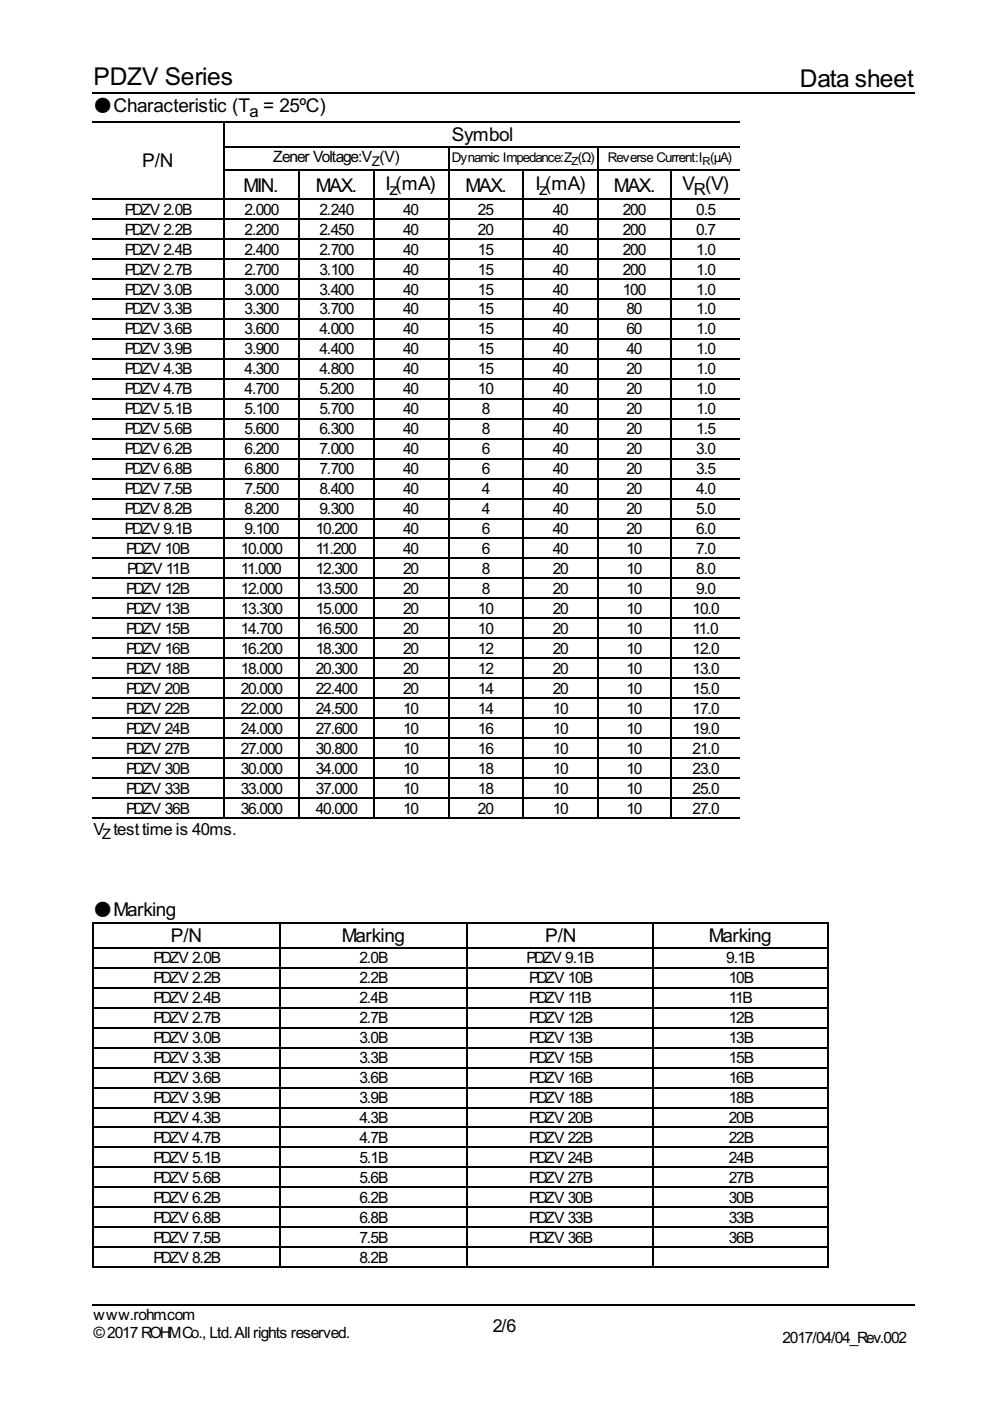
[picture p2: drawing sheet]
<svg xmlns="http://www.w3.org/2000/svg" width="210mm" height="297mm" viewBox="0 0 210 297" stroke-linecap="round" stroke-linejoin="round" font-family="sans-serif">
<defs><g id="words">
<g font-size="5.8">
<text x="19.8" y="18">PDZV Series</text>
<text x="169.6" y="18.5">Data sheet</text>
</g>
<g font-size="4.5">
<text x="95.8" y="29.9">Symbol</text>
<text x="30.2" y="35.5">P/N</text>
<text x="51.6" y="40.7">MIN.</text>
<text x="66.9" y="40.7">MAX.</text>
<text x="81.8" y="40.2">I</text>
<text x="98.7" y="40.7">MAX.</text>
<text x="113.5" y="40.2">I</text>
<text x="130.2" y="40.7">MAX.</text>
<text x="144.7" y="40.2">V</text>
<text x="36.2" y="199.8">P/N</text>
<text x="72.5" y="199.8">Marking</text>
<text x="115.6" y="199.8">P/N</text>
<text x="150.3" y="199.8">Marking</text>
</g>
<text font-size="4.2" x="104.5" y="282.3">2/6</text>
<g font-size="4">
<text x="19.8" y="23.8">●Characteristic (T</text>
<text x="52.9" y="24.9">a = 25ºC)</text>
<text x="82.5" y="41.3">z(mA)</text>
<text x="114.3" y="41.3">z(mA)</text>
<text x="147.1" y="41.3">R(V)</text>
<text x="19.8" y="177">V testtime is 40ms.</text>
<text x="19.8" y="194.2">●Marking</text>
</g>
<g font-size="3.7">
<text x="57.9" y="34.4">Zener Voltage:V (V)</text>
<text x="26.5" y="45.5">PDZV 2.0B</text>
<text x="51.9" y="45.5">2.000</text>
<text x="67.7" y="45.5">2.240</text>
<text x="85.5" y="45.5">40</text>
<text x="101.3" y="45.5">25</text>
<text x="117.2" y="45.5">40</text>
<text x="132" y="45.5">200</text>
<text x="147.6" y="45.5">0.5</text>
<text x="26.5" y="49.7">PDZV 2.2B</text>
<text x="26.5" y="54">PDZV 2.4B</text>
<text x="51.9" y="49.7">2.200</text>
<text x="51.9" y="54">2.400</text>
<text x="67.7" y="49.7">2.450</text>
<text x="67.7" y="54">2.700</text>
<text x="85.5" y="49.7">40</text>
<text x="85.5" y="54">40</text>
<text x="101.3" y="49.7">20</text>
<text x="101.3" y="54">15</text>
<text x="117.2" y="49.7">40</text>
<text x="117.2" y="54">40</text>
<text x="132" y="49.7">200</text>
<text x="132" y="54">200</text>
<text x="147.6" y="49.7">0.7</text>
<text x="147.6" y="54">1.0</text>
<text x="26.5" y="58.2">PDZV 2.7B</text>
<text x="51.9" y="58.2">2.700</text>
<text x="67.7" y="58.2">3.100</text>
<text x="85.5" y="58.2">40</text>
<text x="101.3" y="58.2">15</text>
<text x="117.2" y="58.2">40</text>
<text x="132" y="58.2">200</text>
<text x="147.6" y="58.2">1.0</text>
<text x="26.5" y="62.4">PDZV 3.0B</text>
<text x="51.9" y="62.4">3.000</text>
<text x="67.7" y="62.4">3.400</text>
<text x="85.5" y="62.4">40</text>
<text x="101.3" y="62.4">15</text>
<text x="117.2" y="62.4">40</text>
<text x="132" y="62.4">100</text>
<text x="147.6" y="62.4">1.0</text>
<text x="26.5" y="66.7">PDZV 3.3B</text>
<text x="26.5" y="70.9">PDZV 3.6B</text>
<text x="51.9" y="66.7">3.300</text>
<text x="51.9" y="70.9">3.600</text>
<text x="67.7" y="66.7">3.700</text>
<text x="67.7" y="70.9">4.000</text>
<text x="85.5" y="66.7">40</text>
<text x="85.5" y="70.9">40</text>
<text x="101.3" y="66.7">15</text>
<text x="101.3" y="70.9">15</text>
<text x="117.2" y="66.7">40</text>
<text x="117.2" y="70.9">40</text>
<text x="132.8" y="66.7">80</text>
<text x="132.8" y="70.9">60</text>
<text x="147.6" y="66.7">1.0</text>
<text x="147.6" y="70.9">1.0</text>
<text x="26.5" y="75.1">PDZV 3.9B</text>
<text x="51.9" y="75.1">3.900</text>
<text x="67.7" y="75.1">4.400</text>
<text x="85.5" y="75.1">40</text>
<text x="101.3" y="75.1">15</text>
<text x="117.2" y="75.1">40</text>
<text x="132.8" y="75.1">40</text>
<text x="147.6" y="75.1">1.0</text>
<text x="26.5" y="79.4">PDZV 4.3B</text>
<text x="26.5" y="83.6">PDZV 4.7B</text>
<text x="51.9" y="79.4">4.300</text>
<text x="51.9" y="83.6">4.700</text>
<text x="67.7" y="79.4">4.800</text>
<text x="67.7" y="83.6">5.200</text>
<text x="85.5" y="79.4">40</text>
<text x="85.5" y="83.6">40</text>
<text x="101.3" y="79.4">15</text>
<text x="101.3" y="83.6">10</text>
<text x="117.2" y="79.4">40</text>
<text x="117.2" y="83.6">40</text>
<text x="132.8" y="79.4">20</text>
<text x="132.8" y="83.6">20</text>
<text x="147.6" y="79.4">1.0</text>
<text x="147.6" y="83.6">1.0</text>
<text x="26.5" y="87.8">PDZV 5.1B</text>
<text x="51.9" y="87.8">5.100</text>
<text x="67.7" y="87.8">5.700</text>
<text x="85.5" y="87.8">40</text>
<text x="102.1" y="87.8">8</text>
<text x="117.2" y="87.8">40</text>
<text x="132.8" y="87.8">20</text>
<text x="147.6" y="87.8">1.0</text>
<text x="26.5" y="92.1">PDZV 5.6B</text>
<text x="51.9" y="92.1">5.600</text>
<text x="67.7" y="92.1">6.300</text>
<text x="85.5" y="92.1">40</text>
<text x="102.1" y="92.1">8</text>
<text x="117.2" y="92.1">40</text>
<text x="132.8" y="92.1">20</text>
<text x="147.6" y="92.1">1.5</text>
<text x="26.5" y="96.3">PDZV 6.2B</text>
<text x="26.5" y="100.5">PDZV 6.8B</text>
<text x="51.9" y="96.3">6.200</text>
<text x="51.9" y="100.5">6.800</text>
<text x="67.7" y="96.3">7.000</text>
<text x="67.7" y="100.5">7.700</text>
<text x="85.5" y="96.3">40</text>
<text x="85.5" y="100.5">40</text>
<text x="102.1" y="96.3">6</text>
<text x="102.1" y="100.5">6</text>
<text x="117.2" y="96.3">40</text>
<text x="117.2" y="100.5">40</text>
<text x="132.8" y="96.3">20</text>
<text x="132.8" y="100.5">20</text>
<text x="147.6" y="96.3">3.0</text>
<text x="147.6" y="100.5">3.5</text>
<text x="26.5" y="104.8">PDZV 7.5B</text>
<text x="51.9" y="104.8">7.500</text>
<text x="67.7" y="104.8">8.400</text>
<text x="85.5" y="104.8">40</text>
<text x="102.1" y="104.8">4</text>
<text x="117.2" y="104.8">40</text>
<text x="132.8" y="104.8">20</text>
<text x="147.6" y="104.8">4.0</text>
<text x="26.5" y="109">PDZV 8.2B</text>
<text x="26.5" y="113.2">PDZV 9.1B</text>
<text x="51.9" y="109">8.200</text>
<text x="51.9" y="113.2">9.100</text>
<text x="66.9" y="113.2">10.200</text>
<text x="67.7" y="109">9.300</text>
<text x="85.5" y="109">40</text>
<text x="85.5" y="113.2">40</text>
<text x="102.1" y="109">4</text>
<text x="102.1" y="113.2">6</text>
<text x="117.2" y="109">40</text>
<text x="117.2" y="113.2">40</text>
<text x="132.8" y="109">20</text>
<text x="132.8" y="113.2">20</text>
<text x="147.6" y="109">5.0</text>
<text x="147.6" y="113.2">6.0</text>
<text x="26.7" y="117.5">PDZV 10B</text>
<text x="51.1" y="117.5">10.000</text>
<text x="66.9" y="117.5">11.200</text>
<text x="85.5" y="117.5">40</text>
<text x="102.1" y="117.5">6</text>
<text x="117.2" y="117.5">40</text>
<text x="132.8" y="117.5">10</text>
<text x="147.6" y="117.5">7.0</text>
<text x="26.7" y="125.9">PDZV 12B</text>
<text x="27" y="121.7">PDZV 11B</text>
<text x="51.1" y="121.7">11.000</text>
<text x="51.1" y="125.9">12.000</text>
<text x="66.9" y="121.7">12.300</text>
<text x="66.9" y="125.9">13.500</text>
<text x="85.5" y="121.7">20</text>
<text x="85.5" y="125.9">20</text>
<text x="102.1" y="121.7">8</text>
<text x="102.1" y="125.9">8</text>
<text x="117.2" y="121.7">20</text>
<text x="117.2" y="125.9">20</text>
<text x="132.8" y="121.7">10</text>
<text x="132.8" y="125.9">10</text>
<text x="147.6" y="121.7">8.0</text>
<text x="147.6" y="125.9">9.0</text>
<text x="26.7" y="130.2">PDZV 13B</text>
<text x="51.1" y="130.2">13.300</text>
<text x="66.9" y="130.2">15.000</text>
<text x="85.5" y="130.2">20</text>
<text x="101.3" y="130.2">10</text>
<text x="117.2" y="130.2">20</text>
<text x="132.8" y="130.2">10</text>
<text x="146.8" y="130.2">10.0</text>
<text x="26.7" y="134.4">PDZV 15B</text>
<text x="51.1" y="134.4">14.700</text>
<text x="66.9" y="134.4">16.500</text>
<text x="85.5" y="134.4">20</text>
<text x="101.3" y="134.4">10</text>
<text x="117.2" y="134.4">20</text>
<text x="132.8" y="134.4">10</text>
<text x="146.8" y="134.4">11.0</text>
<text x="26.7" y="138.6">PDZV 16B</text>
<text x="26.7" y="142.9">PDZV 18B</text>
<text x="51.1" y="138.6">16.200</text>
<text x="51.1" y="142.9">18.000</text>
<text x="66.9" y="138.6">18.300</text>
<text x="66.9" y="142.9">20.300</text>
<text x="85.5" y="138.6">20</text>
<text x="85.5" y="142.9">20</text>
<text x="101.3" y="138.6">12</text>
<text x="101.3" y="142.9">12</text>
<text x="117.2" y="138.6">20</text>
<text x="117.2" y="142.9">20</text>
<text x="132.8" y="138.6">10</text>
<text x="132.8" y="142.9">10</text>
<text x="146.8" y="138.6">12.0</text>
<text x="146.8" y="142.9">13.0</text>
<text x="26.7" y="147.1">PDZV 20B</text>
<text x="51.1" y="147.1">20.000</text>
<text x="66.9" y="147.1">22.400</text>
<text x="85.5" y="147.1">20</text>
<text x="101.3" y="147.1">14</text>
<text x="117.2" y="147.1">20</text>
<text x="132.8" y="147.1">10</text>
<text x="146.8" y="147.1">15.0</text>
<text x="26.7" y="151.3">PDZV 22B</text>
<text x="26.7" y="155.6">PDZV 24B</text>
<text x="51.1" y="151.3">22.000</text>
<text x="51.1" y="155.6">24.000</text>
<text x="66.9" y="151.3">24.500</text>
<text x="66.9" y="155.6">27.600</text>
<text x="85.5" y="151.3">10</text>
<text x="85.5" y="155.6">10</text>
<text x="101.3" y="151.3">14</text>
<text x="101.3" y="155.6">16</text>
<text x="117.2" y="151.3">10</text>
<text x="117.2" y="155.6">10</text>
<text x="132.8" y="151.3">10</text>
<text x="132.8" y="155.6">10</text>
<text x="146.8" y="151.3">17.0</text>
<text x="146.8" y="155.6">19.0</text>
<text x="26.7" y="159.8">PDZV 27B</text>
<text x="51.1" y="159.8">27.000</text>
<text x="66.9" y="159.8">30.800</text>
<text x="85.5" y="159.8">10</text>
<text x="101.3" y="159.8">16</text>
<text x="117.2" y="159.8">10</text>
<text x="132.8" y="159.8">10</text>
<text x="146.8" y="159.8">21.0</text>
<text x="26.7" y="164">PDZV 30B</text>
<text x="51.1" y="164">30.000</text>
<text x="66.9" y="164">34.000</text>
<text x="85.5" y="164">10</text>
<text x="101.3" y="164">18</text>
<text x="117.2" y="164">10</text>
<text x="132.8" y="164">10</text>
<text x="146.8" y="164">23.0</text>
<text x="26.7" y="168.3">PDZV 33B</text>
<text x="26.7" y="172.5">PDZV 36B</text>
<text x="51.1" y="168.3">33.000</text>
<text x="51.1" y="172.5">36.000</text>
<text x="66.9" y="168.3">37.000</text>
<text x="66.9" y="172.5">40.000</text>
<text x="85.5" y="168.3">10</text>
<text x="85.5" y="172.5">10</text>
<text x="101.3" y="168.3">18</text>
<text x="101.3" y="172.5">20</text>
<text x="117.2" y="168.3">10</text>
<text x="117.2" y="172.5">10</text>
<text x="132.8" y="168.3">10</text>
<text x="132.8" y="172.5">10</text>
<text x="146.8" y="168.3">25.0</text>
<text x="146.8" y="172.5">27.0</text>
<text x="32.5" y="204.3">PDZV 2.0B</text>
<text x="32.5" y="208.5">PDZV 2.2B</text>
<text x="76.2" y="204.3">2.0B</text>
<text x="76.2" y="208.5">2.2B</text>
<text x="111.7" y="204.3">PDZV 9.1B</text>
<text x="112.2" y="208.5">PDZV 10B</text>
<text x="154" y="204.3">9.1B</text>
<text x="154.5" y="208.5">10B</text>
<text x="32.5" y="212.7">PDZV 2.4B</text>
<text x="76.2" y="212.7">2.4B</text>
<text x="112.2" y="212.7">PDZV 11B</text>
<text x="154.5" y="212.7">11B</text>
<text x="32.5" y="217">PDZV 2.7B</text>
<text x="32.5" y="221.2">PDZV 3.0B</text>
<text x="76.2" y="217">2.7B</text>
<text x="76.2" y="221.2">3.0B</text>
<text x="112.2" y="217">PDZV 12B</text>
<text x="112.2" y="221.2">PDZV 13B</text>
<text x="154.5" y="217">12B</text>
<text x="154.5" y="221.2">13B</text>
<text x="32.5" y="225.4">PDZV 3.3B</text>
<text x="76.2" y="225.4">3.3B</text>
<text x="112.2" y="225.4">PDZV 15B</text>
<text x="154.5" y="225.4">15B</text>
<text x="32.5" y="229.7">PDZV 3.6B</text>
<text x="32.5" y="233.9">PDZV 3.9B</text>
<text x="76.2" y="229.7">3.6B</text>
<text x="76.2" y="233.9">3.9B</text>
<text x="112.2" y="229.7">PDZV 16B</text>
<text x="112.2" y="233.9">PDZV 18B</text>
<text x="154.5" y="229.7">16B</text>
<text x="154.5" y="233.9">18B</text>
<text x="32.5" y="238.1">PDZV 4.3B</text>
<text x="76.2" y="238.1">4.3B</text>
<text x="112.2" y="238.1">PDZV 20B</text>
<text x="154.5" y="238.1">20B</text>
<text x="32.5" y="242.4">PDZV 4.7B</text>
<text x="76.2" y="242.4">4.7B</text>
<text x="112.2" y="242.4">PDZV 22B</text>
<text x="154.5" y="242.4">22B</text>
<text x="32.5" y="246.6">PDZV 5.1B</text>
<text x="32.5" y="250.8">PDZV 5.6B</text>
<text x="76.2" y="246.6">5.1B</text>
<text x="76.2" y="250.8">5.6B</text>
<text x="112.2" y="246.6">PDZV 24B</text>
<text x="112.2" y="250.8">PDZV 27B</text>
<text x="154.5" y="246.6">24B</text>
<text x="154.5" y="250.8">27B</text>
<text x="32.5" y="255.1">PDZV 6.2B</text>
<text x="76.2" y="255.1">6.2B</text>
<text x="112.2" y="255.1">PDZV 30B</text>
<text x="154.5" y="255.1">30B</text>
<text x="32.5" y="259.3">PDZV 6.8B</text>
<text x="32.5" y="263.5">PDZV 7.5B</text>
<text x="76.2" y="259.3">6.8B</text>
<text x="76.2" y="263.5">7.5B</text>
<text x="112.2" y="259.3">PDZV 33B</text>
<text x="112.2" y="263.5">PDZV 36B</text>
<text x="154.5" y="259.3">33B</text>
<text x="154.5" y="263.5">36B</text>
<text x="32.5" y="267.8">PDZV 8.2B</text>
<text x="76.2" y="267.8">8.2B</text>
<text x="19.8" y="279.9">www.rohm.com</text>
<text x="19.8" y="283.6">©2017ROHMCo., Ltd.Allrights reserved.</text>
<text x="165.9" y="284.7">2017/04/04_Rev.002</text>
</g>
<text font-size="3.4" x="21.7" y="177.8">Z</text>
<g font-size="3.2">
<text x="78.8" y="35.2">Z</text>
<text x="95.8" y="34.4">Dynamic Impedance:Z (Ω)</text>
<text x="128.9" y="34.4">Reverse Current:I (μA)</text>
</g>
<g font-size="2.6">
<text x="121.2" y="34.9">Z</text>
<text x="149" y="34.9">R</text>
</g>
</g></defs>
<g fill="none" stroke="#000" stroke-width=".26">
<path d="M19.6 19.7h174.3M19.6 25.8h137.3M47.4 31.1h109.5M47.4 36.1h109.5M47.5 25.7v147.9M63.4 36v137.6M79.2 36v137.6M95.1 31v142.6M111 36v137.6M126.9 31v142.6M142.2 36v137.6M19.6 42.2h137.3"/>
<path d="M19.6 46.4h137.3M19.6 50.7h137.3M19.6 54.9h137.3M19.6 59.1h137.3M19.6 63.4h137.3M19.6 67.6h137.3M19.6 71.8h137.3M19.6 76.1h137.3M19.6 80.3h137.3M19.6 84.5h137.3M19.6 88.8h137.3M19.6 93h137.3"/>
<path d="M19.6 97.2h137.3M19.6 101.5h137.3M19.6 105.7h137.3M19.6 109.9h137.3M19.6 114.2h137.3M19.6 118.4h137.3M19.6 122.6h137.3M19.6 126.9h137.3M19.6 131.1h137.3M19.6 135.3h137.3M19.6 139.6h137.3M19.6 143.8h137.3"/>
<path d="M19.6 148h137.3M19.6 152.3h137.3M19.6 156.5h137.3M19.6 160.7h137.3M19.6 165h137.3M19.6 169.2h137.3M19.6 173.4h137.3M19.6 195.7h156.1M19.7 195.5v73.3M59.4 195.5v73.3M99.1 195.5v73.3M138.5 195.5v73.3"/>
<path d="M175.6 195.5v73.3M19.6 201h156.1M19.6 205.2h156.1M19.6 209.4h156.1M19.6 213.7h156.1M19.6 217.9h156.1M19.6 222.1h156.1M19.6 226.4h156.1M19.6 230.6h156.1M19.6 234.8h156.1M19.6 239.1h156.1M19.6 243.3h156.1"/>
<path d="M19.6 247.5h156.1M19.6 251.8h156.1M19.6 256h156.1M19.6 260.2h156.1M19.6 264.5h156.1M19.6 268.7h156.1M19.6 276.6h174.3"/>
</g>
<use href="#words"/>
</svg>
